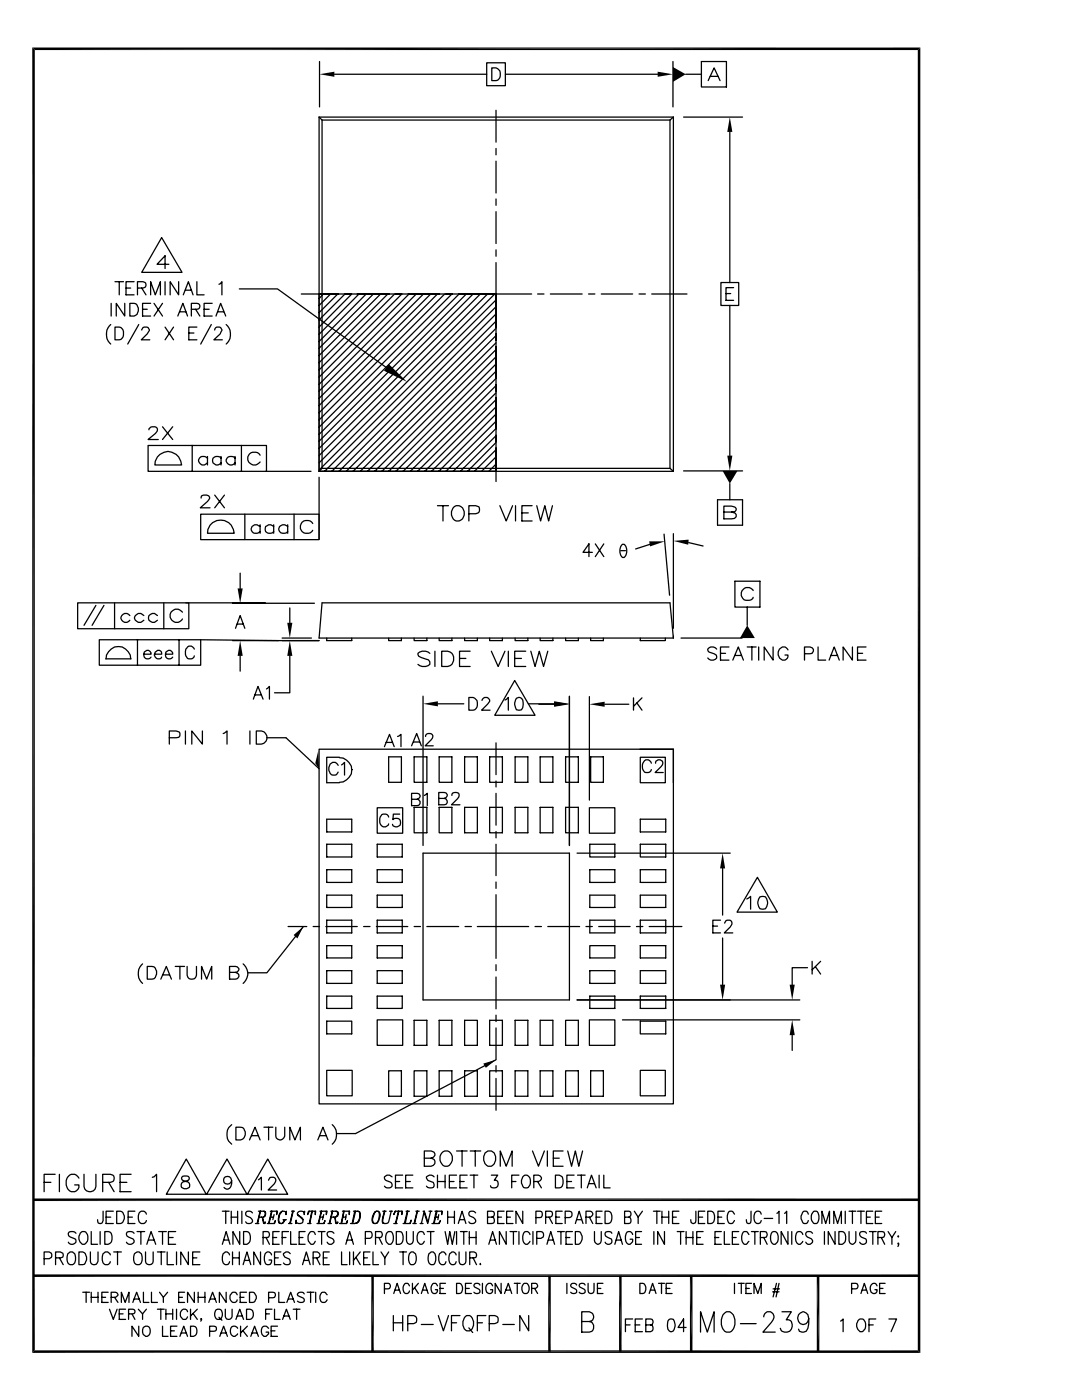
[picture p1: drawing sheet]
<svg xmlns="http://www.w3.org/2000/svg" width="216mm" height="279mm" viewBox="0 0 216 279" stroke-linecap="round" stroke-linejoin="round" font-family="sans-serif">
<g fill="none" stroke="#000" stroke-width=".25">
<path d="M63.8 12.3v9M66.7 14.8h30.4M97.1 12.5h3.7v4.6h-3.7zM98.1 13.5h.9a1.35 1.35 0 0 1 .9 1.3 1.35 1.35 0 0 1-.9 1.3h-.9zM100.8 14.8h30.4M134.3 12.3v9M136.8 14.8h3.2M140 12.3h4.9v5.1h-4.9zM141.3 16.1l1.2-2.6 1.2 2.6M141.7 15.2h1.6M63.7 23.4h70.7M63.7 23.4v70.7"/>
<path d="M63.7 23.4l.6 .6M64.3 24h69.4M64.3 24v69.5M99 22v6.4M99 29.6v1.3M99 32.2v6.3M99 39.7v1.3M133.7 24v69.5M134.4 23.4v70.7M134.4 23.4l-.7 .6M136.4 23.4h11.8M145.6 26.3v30.1"/>
<path d="M22.9 56.2h1.7M23.8 56.2v2.6M25.1 57.5h1M26.8 56.2h-1.7v2.6h1.7M27.4 57.5h1.1l.5-.2 .1-.3-.1-.5-.5-.3h-1.1v2.6M28.3 57.5l.8 1.3M30.1 58.8v-2.6l.9 2.6 1-2.6v2.6M32.3 47.4l4 7h-8zM32.9 56.2v2.6M33.7 52.7h-2.4l1.6-1.6v2.5M35.6 56.2v2.6l-1.6-2.6v2.6M36.6 58.8l1-2.6 .9 2.6"/>
<path d="M37 57.9h1.2M39.3 56.2v2.6h1.4M43.7 56.7l.2-.1 .4-.4v2.6M47.8 57.7h7.6l21.6 15.6M60.1 58.7h46M64.5 58.7l-.8 .9M66 58.7l-2.3 2.3M67.4 58.7l-3.7 3.7M68.8 58.7l-5.1 5.1M70.2 58.7l-6.5 6.6M71.6 58.7l-7.9 8M73.1 58.7l-9.4 9.5"/>
<path d="M74.5 58.7l-10.8 10.8M75.9 58.7l-12.2 12.3M77.4 58.7l-13.7 13.7M78.7 58.7l-15 15.1M80.2 58.7l-16.5 16.6M81.6 58.7l-17.9 18M83.1 58.7l-19.4 19.4M84.5 58.7l-20.8 20.8M85.9 58.7l-22.2 22.2M87.3 58.7l-23.6 23.7M88.7 58.7l-25 25.1M90.2 58.7l-26.5 26.6"/>
<path d="M91.6 58.7l-27.9 28M93 58.7l-29.3 29.4M94.4 58.7l-30.7 30.8M95.8 58.7l-32.1 32.2M97.3 58.7l-33.6 33.7M98.7 58.7l-35 35.1M99 59.9l-34.2 34.2M99 42.2v6.4M99 49.9v1.2M99 52.4v43.7M107.3 58.7h1.2M109.8 58.7h6.4"/>
<path d="M117.4 58.7h1.3M120 58.7h6.2M127.5 58.7h1.3M130 58.7h7.1M143.8 56.4h3.6v4.6h-3.6zM144.9 58.6h.9M146.4 57.4h-1.5v2.5h1.5M22.1 64.8a2.64 2.64 0 0 0 0 3.9M22.2 60.5v2.6M22.9 65.3h.9a1.35 1.35 0 0 1 .9 1.2 1.35 1.35 0 0 1-.9 1.3h-.9zM24.9 60.5v2.6l-1.7-2.6v2.6M25.9 60.5h.9a1.35 1.35 0 0 1 .8 1.3 1.35 1.35 0 0 1-.8 1.3h-.9z"/>
<path d="M27.7 64.8l-2.2 3.9M28.3 65.9l.2-.5 .3-.1 .7 .1 .3 .4-.4 .8-1.2 1.2h1.7M28.4 61.7h1M30.1 60.5h-1.7v2.6h1.7M30.7 60.5l1.7 2.6M32.4 60.5l-1.7 2.6M32.9 65.3l1.7 2.5M34.6 65.3l-1.7 2.5M35.5 63.1l1-2.6 .9 2.6M35.9 62.2h1.2M37.7 66.5h1M38.2 61.7h1.1a.59 .59 0 0 0 .6-.6 .59 .59 0 0 0-.6-.6h-1.1v2.6"/>
<path d="M39 61.7l.9 1.4M39.3 65.3h-1.6v2.5h1.6M40.7 61.7h1M42.2 64.8l-2.2 3.9M42.3 60.5h-1.6v2.6h1.6M42.8 65.9l.3-.5 .7-.1 .2 .1 .3 .6-.4 .6-1.2 1.2h1.7M43.1 63.1l.9-2.6 1 2.6M43.4 62.2h1.2M45.1 64.8a2.64 2.64 0 0 1 0 3.9M99 79.8l-14.2 14.3M99 78.4l-15.7 15.7M99 77l-17.1 17.1"/>
<path d="M99 75.5l-18.6 18.6M99 74.1l-20 20M99 72.6l-21.4 21.5M99 71.2l-22.8 22.9M99 69.8l-24.2 24.3M99 68.4l-25.7 25.7M99 67l-27.1 27.1M99 65.5l-28.6 28.6M99 64.1l-29.9 30M99 62.7l-31.4 31.4M99 61.2l-32.8 32.9M145.6 61v29.9"/>
<path d="M29.5 88.9h23.7v5.2h-23.7zM29.7 85.8v-.2a1.06 1.06 0 0 1 1.6-.2v.7l-1.8 1.6h2.1M31.4 91.2a2.7 2.7 0 0 1 3-.9 2.7 2.7 0 0 1 1.8 2.5h-5.3l.1-.8zM32.4 85.2l2.1 2.5M34.5 85.2l-2.1 2.5M38.4 88.9v5.2M40.1 99.4l.1-.4a1.15 1.15 0 0 1 1.6 .2v.3l-.4 .6-1.4 1.2h1.9M41.4 91.4a.93 .93 0 0 0-1.3-.3 .93 .93 0 0 0-.3 1.3l.2 .2a.93 .93 0 0 0 1.4-.2M41.4 91.1v1.7M42.8 98.8l2 2.5M44.1 91.4a.89 .89 0 0 0-1.3-.1 .89 .89 0 0 0 0 1.3 .85 .85 0 0 0 1.3-.2M44.1 91.1v1.7"/>
<path d="M44.8 98.8l-2 2.5M46.9 91.4a.92 .92 0 0 0-1.4-.2 .92 .92 0 0 0 .1 1.4 .93 .93 0 0 0 1.3-.2M46.9 91.1v1.7M48.2 88.9v5.2M51.9 90.8a1.34 1.34 0 0 0-2-.3 1.34 1.34 0 0 0 0 2.1 1.34 1.34 0 0 0 2-.4M53.1 94.1h9M63.7 94.1h70.7M63.7 95.2v12.4M64.3 93.5h69.4M64.3 93.5l-.6 .6M99 89.7l-4.3 4.4M99 88.3l-5.7 5.8"/>
<path d="M99 87l-7.1 7.1M99 85.5l-8.6 8.6M99 84.1l-10 10M99 82.6l-11.5 11.5M99 81.2l-12.9 12.9M99 92.6l-1.5 1.5M99 91.2l-2.9 2.9M133.7 93.5l.7 .6M136.4 94h11.8M143.2 99.7h5v5.1h-5zM145.6 96.5v3.2M40 102.6h23.7v5.1h-23.7z"/>
<path d="M42.4 104.3a2.71 2.71 0 0 1 4.3 2.1h-5.3l.1-.7 .4-.9zM47.9 114.4v3M48.9 102.6v5.1M51.9 105.1a1.03 1.03 0 0 0-1.8 .4 .97 .97 0 0 0 .7 1 .97 .97 0 0 0 1.1-.4M51.9 104.7v1.7M54.6 105.1a.95 .95 0 0 0-1.1-.3 .95 .95 0 0 0-.6 .9 .97 .97 0 0 0 .8 .7 .97 .97 0 0 0 .9-.3M54.6 104.7v1.7M57.4 105.1a.94 .94 0 0 0-1.4-.2 .94 .94 0 0 0 0 1.4 1.17 1.17 0 0 0 1.4-.2M57.4 104.7v1.7M58.7 102.6v5.1M62.4 104.5a1.33 1.33 0 0 0-2-.4 1.33 1.33 0 0 0 0 2.1 1.33 1.33 0 0 0 2-.4M87.3 100.9h2.2"/>
<path d="M88.4 100.9v3.1M90.4 101.3a1.35 1.35 0 0 1 1.7-.1 1.35 1.35 0 0 1 .5 1.6 1.27 1.27 0 0 1-1.2 1.2 1.27 1.27 0 0 1-1.3-1.2v-.7zM93.6 102.5h1.3l.5-.1a.86 .86 0 0 0 0-1.3l-.5-.2h-1.3v3.1M99.7 100.9l1.3 3.1 1.3-3.1M102.9 100.9v3.1M104.1 102.4h1.3M106.2 100.9h-2.1v3.1h2.1M107.1 100.9l.8 3.1 .8-3.1 .8 3.1 .7-3.1M118.2 110.2h-1.9l1.2-1.7v2.6M118.8 108.5l1.7 2.6M120.5 108.5l-1.7 2.6M123.9 109.9h.9"/>
<path d="M124 108.8l.2-.2a.87 .87 0 0 1 .9 1l-.1 1a.59 .59 0 0 1-.3 .5 .59 .59 0 0 1-.7 0l-.3-.9v-.6zM129.7 108.6l-2.9 1M132.5 106.6l1.1 12.2M134.4 106.5v18.9M137.4 108.3l2.9 .7M144.4 102.2l2.2-.1 .3-.3-.2-.5-.7-.3h-1.6v2.5h2.2l.3-.4v-.4l-.2-.3-.7-.2M146.6 116h5v5.2h-5zM150.3 117.9a1.3 1.3 0 0 0-2-.4 1.3 1.3 0 0 0 0 2 1.3 1.3 0 0 0 2-.3M15.5 120.3h22.2v5.2h-22.2zM19.1 120.8l-2.3 4M19.8 127.7h20.2v5.1h-20.2zM20.7 120.8l-2.3 4"/>
<path d="M21.1 131.5h5.1M21.2 131.5a2.46 2.46 0 0 1 2.4-2.5 2.46 2.46 0 0 1 2.5 2.5M22.9 120.3v5.2M25.9 122.9a.95 .95 0 0 0-1.4-.3 .95 .95 0 0 0 0 1.5 .95 .95 0 0 0 1.4-.3M27.4 127.7v5.1M28.7 122.9a1.02 1.02 0 0 0-1.2-.5 1.02 1.02 0 0 0-.7 1 1.04 1.04 0 0 0 .9 .8 1.04 1.04 0 0 0 1-.4M28.7 130.6h1.4v-.3a.82 .82 0 0 0-.8-.5 1.01 1.01 0 0 0-.5 1.3 .82 .82 0 0 0 1.3 0M30.8 130.6h1.5a.63 .63 0 0 0-.5-.8 .83 .83 0 0 0-1 1.1 .83 .83 0 0 0 1.5 .2M31.4 122.9a.97 .97 0 0 0-1.3-.4 .97 .97 0 0 0-.4 1.3 1.04 1.04 0 0 0 1.7 0M32.7 120.3v5.2M33 130.6h1.5v-.3a.82 .82 0 0 0-.9-.5 1.01 1.01 0 0 0-.5 1.3 .82 .82 0 0 0 1.4 0M35.7 127.7v5.1"/>
<path d="M36.4 122.2a1.33 1.33 0 0 0-2-.4 1.33 1.33 0 0 0 0 2.1 1.33 1.33 0 0 0 2-.4M37.1 120.3h15.8M38.8 129.5a.91 .91 0 0 0-1.4-.4 1.54 1.54 0 0 0 .3 2.4l.7-.1 .4-.5M40 127.7l15.5 .1M46.4 120.4h16.3M46.4 127.8h17.3M47 125.4l.9-2.5 1 2.5M47.3 124.5h1.2M47.9 130.9v3M50.5 139.5l1-2.5 1 2.5M50.9 138.7h1.2M53.2 137.5l.6-.5v2.5"/>
<path d="M56.3 127.3h5.8M57.8 130.9v7.4h-3M57.8 121.3v3M64.3 120.3h69.4l.7 7h-70.7zM65.2 127.3v.5h5v-.5M77.6 127.3v.5h2.5v-.5M82.6 127.3v.5h2.6v-.5M84.4 138.9v29.8M85.8 130.4a1.77 1.77 0 0 0-2.4 0l.2 .6 1.8 .7 .4 .4v.5a1.77 1.77 0 0 1-2.4 0M86.8 130v3M87.6 127.3v.5h2.6v-.5M88.1 130h1.2a1.56 1.56 0 0 1 1.3 1.5 1.56 1.56 0 0 1-1.3 1.5h-1.2z"/>
<path d="M91.7 131.4h1.3M92.7 127.3v.5h2.5v-.5M93.6 139.2h.8a1.35 1.35 0 0 1 .9 1.3 1.35 1.35 0 0 1-.9 1.2h-.8zM93.8 130h-2.1v3h2.1M96.2 139.8v-.1a.87 .87 0 0 1 1-.5l.3 .2 .2 .6-1.6 1.7h1.7M97.7 127.3v.5h2.5v-.5M98 130l1.4 3 1.4-3M100.8 139.7l.6-.5v2.5M101.4 130v3M102.7 135.8l4.1 6.9h-8.1zM102.7 131.4h1.4M102.8 127.3v.5h2.5v-.5"/>
<path d="M103 139.4a.81 .81 0 0 1 1.3 .3 2.45 2.45 0 0 1-.2 1.9h-1.1a2.08 2.08 0 0 1 0-2.2zM104.9 130h-2.2v3h2.2M105.9 130l.9 3 .8-3 .9 3 .8-3M107.8 127.3v.5h2.5v-.5M112.9 127.3v.5h2.5v-.5M113.6 138.9v29.8M117.6 139v20.7M117.9 127.3v.5h2.5v-.5M126.4 139.3v2.4M127.8 127.3v.5h5v-.5M128.1 139.3l-1.7 1.7M134.4 126.9v.4"/>
<path d="M135.9 127.3h12.2M143 129.5a.99 .99 0 0 0-.9-.4 .99 .99 0 0 0-.9 .6l.3 .4 1 .4a.6 .6 0 0 1 .5 .4 .6 .6 0 0 1-.3 .7 1.08 1.08 0 0 1-1.5-.3M143.8 130.4h1M145.5 129.1h-1.7v2.6h1.7M146.2 131.7l1.1-2.6 1 2.6M146.6 130.8h1.3M149.1 121.2v3.6M149.1 129.1h1.8M150 129.1v2.6M151.4 129.1v2.6M154.3 129.1v2.6l-1.8-2.6v2.6M157.2 129.7a1.02 1.02 0 0 0-1.1-.6 1.02 1.02 0 0 0-.8 1 1.17 1.17 0 0 0 .3 1.3 1.17 1.17 0 0 0 1.3 .2l.2-.3 .1-.6h-.6"/>
<path d="M160.5 130.5h1.1a.74 .74 0 0 0 .7-.9l-.2-.3-.5-.2h-1.1v2.6M163.2 129.1v2.6h1.6M165.4 131.7l1.1-2.6 1 2.6M165.8 130.8h1.3M170.1 129.1v2.6l-1.9-2.6v2.6M171.1 130.4h1M172.8 129.1h-1.7v2.6h1.7M33.8 147.2h1.8a.74 .74 0 0 0 .2-1.1l-.7-.2h-1.3v2.6M37 145.9v2.6M40.4 145.9v2.6l-2.1-2.6v2.6M44.5 146.4l.8-.5v2.6M49.9 145.9v2.6"/>
<path d="M51.1 145.9h1.1a1.33 1.33 0 0 1 1.1 1.3 1.33 1.33 0 0 1-1.1 1.3h-1.1zM53.3 147.2h3.8l6.6 6.2M63.7 149.5h70.7v70.8h-70.7zM67.5 152.7a1 1 0 0 0-1.1-.6 1.41 1.41 0 0 0-.8 1.3 1.41 1.41 0 0 0 .8 1.3l.7-.1 .4-.5M67.7 151.1h-2.5v5.1h2.5M67.7 151.2a2.46 2.46 0 0 1 2.5 2.5 2.46 2.46 0 0 1-2.5 2.4M68.2 152.7l.5-.6v2.6M76.7 149l1-2.4 1 2.4M77 148.2h1.3M77.6 151h2.5v5.1h-2.5zM79.3 147l.7-.4v2.4M82.1 148.8l1-2.4 1 2.4"/>
<path d="M82.1 159.5h1.1a.74 .74 0 0 0 .6-.7l-.2-.4-.4-.1h-1.1v2.5h1.1l.4-.1 .2-.3a.76 .76 0 0 0-.6-.9M82.5 148.1h1.2M82.6 151h2.6v5.1h-2.6zM84.7 158.8l.6-.5v2.5M84.9 147a.55 .55 0 0 1 .5-.6h.5a.6 .6 0 0 1 .4 .9l-1.5 1.5h1.6M87.4 140.5h5.1M87.5 159.3h1.1a.74 .74 0 0 0 .6-.7l-.2-.4h-1.5v2.4h1.1a.64 .64 0 0 0 .7-.6 .64 .64 0 0 0-.7-.7M87.6 151h2.6v5.1h-2.6zM90.2 158.8l.1-.5 .8-.1a.55 .55 0 0 1 .5 .3 .55 .55 0 0 1-.1 .6l-1.4 1.5h1.7M92.7 151h2.5v5.1h-2.5zM97.7 151h2.5v5.1h-2.5zM99 148.3v6.3"/>
<path d="M99 155.9v1.2M99 158.3v6.4M102.8 151h2.5v5.1h-2.5zM105.4 140.5h5.2M107.5 140.5h3.1M107.8 151h2.5v5.1h-2.5zM112.9 151h2.5v5.1h-2.5zM117.9 151h2.5v5.1h-2.5zM120.6 140.5h4.9M127.1 140.3l1 1.4M127.7 149.5h6.7v6.7M127.8 151.1h5v5.1h-5z"/>
<path d="M130 152.3a.87 .87 0 0 0-1.4-.5 1.5 1.5 0 0 0 .3 2.4l.7-.1 .4-.5M130.8 152.3a.74 .74 0 0 1 1.1-.6 .74 .74 0 0 1 0 1.3l-1.2 1.2h1.6M65.2 178.6h5v2.5h-5zM65.2 168.5h5v2.5h-5zM65.2 173.6h5v2.5h-5zM65.2 163.5h5v2.5h-5zM75.3 161.2h5v5.1h-5zM75.3 178.6h5v2.5h-5zM75.3 168.5h5v2.5h-5zM75.3 173.6h5v2.5h-5zM77.6 163.1l-.1-.3a1.01 1.01 0 0 0-1.3-.2 1.58 1.58 0 0 0 .3 2.4h.5l.5-.3 .1-.3M79.8 162.5h-1.3l-.1 1.1a.86 .86 0 0 1 1.3-.1 .86 .86 0 0 1-.1 1.3 .86 .86 0 0 1-1.3-.3"/>
<path d="M82.6 161.1h2.6v5.1h-2.6zM84.4 170.3h29.2v29.3h-29.2zM87.6 161.1h2.6v5.1h-2.6zM92.7 161.1h2.5v5.1h-2.5zM97.7 161.1h2.5v5.1h-2.5zM99 165.9v1.3M99 168.5v6.3M99 176v1.3M99 178.6v12.7M102.8 161.1h2.5v5.1h-2.5zM107.8 161.1h2.5v5.1h-2.5zM112.9 161.1h2.5v5.1h-2.5z"/>
<path d="M115.1 170.3h30.6M117.6 161.2h5.1v5.1h-5.1zM117.7 168.5h5v2.5h-5zM117.7 173.6h5v2.5h-5zM117.7 178.6h5v2.5h-5zM127.8 168.5h5v2.5h-5zM127.8 163.5h5v2.5h-5zM127.8 173.6h5v2.5h-5zM127.8 178.6h5v2.5h-5zM144.2 173.3v9.3M149 179.4l.8-.5v2.5M151.1 175.1l4 6.9h-8z"/>
<path d="M151.6 179a1.06 1.06 0 0 1 1.6 1l-.2 .9a.88 .88 0 0 1-.8 .5 .88 .88 0 0 1-.8-.5 1.81 1.81 0 0 1 .2-1.9zM28.4 192.4a2.64 2.64 0 0 0 0 3.9M29.4 192.9h.9a1.14 1.14 0 0 1 .9 1.5 1.01 1.01 0 0 1-.9 1h-.9zM32.1 195.4l1.1-2.5 1 2.5M32.5 194.6h1.3M35 192.9h1.8M35.9 192.9v2.5M37.3 192.9v1.7a.95 .95 0 0 0 1 .8 .95 .95 0 0 0 .9-.8v-1.7M40.2 195.4v-2.5l1 2.5 1-2.5v2.5M45.8 194.1h1.2a.72 .72 0 0 0 .7-.8l-.4-.3-.3-.1h-1.2v2.5h1.2a.68 .68 0 0 0 .6-.4 .68 .68 0 0 0-.1-.7l-.5-.2M48.5 192.4a2.48 2.48 0 0 1 0 3.9M57.5 184.9h3.7"/>
<path d="M60.5 184.9l-7.2 9.2h-3.9M62.5 184.9h1.3M65 184.9h6.3M65.2 183.6h5v2.6h-5zM65.2 198.8h5v2.5h-5zM65.2 193.7h5v2.6h-5zM65.2 188.7h5v2.5h-5zM72.6 184.9h1.2M75.1 184.9h6.3M75.3 198.8h5v2.5h-5zM75.3 183.6h5v2.6h-5zM75.3 193.7h5v2.6h-5z"/>
<path d="M75.3 188.7h5v2.5h-5zM82.6 184.9h1.3M85.2 184.9h6.3M92.8 184.9h1.3M95.2 184.9h10.3M99 192.5v1.2M99 195v6.3M106.8 184.9h1.2M109.3 184.9h6.4M115.1 199.6h44.5M116.9 184.9h1.3M117.7 188.7h5v2.5h-5z"/>
<path d="M117.7 183.6h5v2.6h-5zM117.7 193.7h5v2.6h-5zM117.7 198.8h5v2.5h-5zM119.5 184.9h6.2M127 184.9h1.3M127.8 183.6h5v2.6h-5zM127.8 188.7h5v2.5h-5zM127.8 193.7h5v2.6h-5zM127.8 198.8h5v2.5h-5zM129.5 184.9h6.6M142.2 184.8h1M143.8 183.6h-1.6v2.6h1.6"/>
<path d="M144.2 187.2v9.3M144.6 184.2l.3-.5 .7-.1a.62 .62 0 0 1 .4 1l-1.5 1.6h1.7M161.1 193.1h-3v3.4M162.1 191.9v2.5M162.7 193l1 1.4M163.7 191.9l-1.6 1.6M65.2 213.6h5.1v5.1h-5.1zM65.2 203.8h5v2.5h-5zM75.3 203.5h5v5.1h-5zM77.6 213.7h2.5v5.1h-2.5zM82.6 213.7h2.6v5.1h-2.6zM82.6 203.6h2.6v5h-2.6z"/>
<path d="M87.6 203.6h2.6v5h-2.6zM87.6 213.7h2.6v5.1h-2.6zM92.7 203.6h2.5v5h-2.5zM92.7 213.7h2.5v5.1h-2.5zM97.7 213.7h2.5v5.1h-2.5zM97.7 203.6h2.5v5h-2.5zM99 211.5l-28 14.7h-3.9M99 202.6v1.3M99 205.1v6.3M99 212.7v1.3M99 215.2v6.4M102.8 203.6h2.5v5h-2.5z"/>
<path d="M102.8 213.7h2.5v5.1h-2.5zM107.8 203.6h2.5v5h-2.5zM107.8 213.7h2.5v5.1h-2.5zM112.9 203.6h2.5v5h-2.5zM112.9 213.7h2.5v5.1h-2.5zM117.6 203.5h5.1v5.1h-5.1zM117.9 213.7h2.5v5.1h-2.5zM124.2 203.5h35.4M127.8 213.6h5v5.1h-5zM127.8 203.8h5v2.5h-5zM158.1 206.6v3M8.8 236h1.4"/>
<path d="M11 234.4h-2.2v3.4M11.9 234.4v3.4M15.7 235.1a1.32 1.32 0 0 0-1.4-.8 1.32 1.32 0 0 0-1.1 1.3 1.64 1.64 0 0 0 1.7 2.2 1.2 1.2 0 0 0 .8-1.3h-.8M16.8 234.4v2.4a1.2 1.2 0 0 0 1.1 1 1.2 1.2 0 0 0 1.2-1v-2.4M20.5 236h1.5l.5-.2a.9 .9 0 0 0 0-1.3l-.5-.1h-1.5v3.4M21.7 236l1.1 1.8M24 236h1.3M26.2 234.4h-2.2v3.4h2.2M30.4 234.9h.3l.5-.5v3.4M36.4 234.8l-.2 .2 .2 .5 .7 .3a.76 .76 0 0 1 .7 .4 .76 .76 0 0 1 0 .8 1 1 0 0 1-1.6-.3 .73 .73 0 0 1 .7-.9l.7-.3 .2-.5a1.09 1.09 0 0 0-1.4-.2zM37.2 231.3l3.9 7h-7.9zM45.3 231.3l4 7h-8.1z"/>
<path d="M46.2 224.5a2.48 2.48 0 0 0 0 3.8M46.2 235.6a.81 .81 0 0 1-.9 .8 .81 .81 0 0 1-.6-1.1 .81 .81 0 0 1 1.1-.4 1.57 1.57 0 0 1-.3 2.4h-.3l-.5-.3M47.1 225h.9a1.14 1.14 0 0 1 .9 1.5 1.21 1.21 0 0 1-.9 1h-.9zM49.8 227.5l1.1-2.5 1 2.5M50.2 226.7h1.3M51.6 235.5l.6-.6v2.6M52.7 225h1.7M53.4 231.3l4 7h-8zM53.6 235.5l.2-.5 .8-.1a.62 .62 0 0 1 .3 1l-1.4 1.6h1.7M53.6 225v2.5M55 225v1.7a.9 .9 0 0 0 .9 .8 .9 .9 0 0 0 .9-.8v-1.7M57.8 227.5v-2.5l1 2.5 1.1-2.5v2.5"/>
<path d="M63.4 227.5l1-2.5 1 2.5M63.8 226.7h1.3M66.3 224.5a2.64 2.64 0 0 1 0 3.8M78.2 234.9l-.5-.4h-.5l-.5 .4a.63 .63 0 0 0 .4 .7l.7 .3a.61 .61 0 0 1 .4 .6 .61 .61 0 0 1-.5 .6l-.7-.1-.3-.3M78.9 235.8h.9M80.3 234.5h-1.4v2.6h1.4M80.9 235.8h1M82.4 234.5h-1.5v2.6h1.5M84.7 231.1h1.3a.85 .85 0 0 0 .8-.8l-.2-.3-.6-.3h-1.3v3h1.3a.85 .85 0 0 0 .6-1.3l-.6-.3M86.6 234.9a.97 .97 0 0 0-1.5 0l.2 .6 .9 .4a.61 .61 0 0 1 .4 .6 .61 .61 0 0 1-.5 .6l-.8-.1-.2-.3M87.3 235.8h1.5M87.3 234.5v2.6"/>
<path d="M88.1 230.1a1.19 1.19 0 0 1 1.3-.4 1.19 1.19 0 0 1 .9 1.1 1.54 1.54 0 0 1-1.6 1.9 1.75 1.75 0 0 1-.6-2.6zM88.8 234.5v2.6M89.7 235.8h.9M91.1 234.5h-1.4v2.6h1.4M91.1 229.7h2.1M91.8 235.8h.8M92.2 229.7v3M93.2 234.5h-1.4v2.6h1.4M93.8 234.5h1.5M93.8 229.7h2.1M94.6 234.5v2.6M94.8 229.7v3"/>
<path d="M96.8 230.1l.6-.4a1.37 1.37 0 0 1 1.5 1.9 1.17 1.17 0 0 1-.8 1.1 1.17 1.17 0 0 1-1.3-.5 2.08 2.08 0 0 1 0-2.1zM98 234.5h1.3l-.7 1a.78 .78 0 0 1 .8 1 .78 .78 0 0 1-1 .6l-.4-.1-.1-.4M99.8 232.7v-3l1.2 3 1.2-3v3M102.1 235.8h.9M103.5 234.5h-1.4v2.6M104.3 234.9l.4-.4a1.16 1.16 0 0 1 1.1 1.6l-.4 .9a.77 .77 0 0 1-1.2-.5 1.57 1.57 0 0 1 .1-1.6zM106.3 229.7l1.1 3 1.2-3M106.5 235.8h.9a.74 .74 0 0 0 .6-.8l-.6-.5h-.9v2.6M107.3 235.8l.7 1.3M109.2 229.7v3M110.4 231.1h1.2M110.8 234.5h.8a1.45 1.45 0 0 1 .6 2.2l-.6 .4h-.8z"/>
<path d="M112.4 229.7h-2v3h2M113.1 235.8h.9M113.3 229.7l.7 3 .8-3 .7 3 .7-3M114.6 234.5h-1.5v2.6h1.5M115.2 234.5h1.6M116 234.5v2.6M117.2 237.1l.8-2.6 1 2.6M117.5 236.2h1.1M119.5 234.5v2.6M120.5 234.5v2.6h1.3M8.8 251.2h1a.7 .7 0 0 0 .6-.7 .7 .7 0 0 0-.6-.6h-1v2.5M11.1 251h1.3a.6 .6 0 0 0 .1-.9l-.5-.2h-.9v2.5"/>
<path d="M11.9 251l.7 1.4M13.5 250.2l.5-.3a.99 .99 0 0 1 1.1 1 1.41 1.41 0 0 1-.6 1.5h-.5a1.62 1.62 0 0 1-.5-2.2zM15.2 246.1a1 1 0 0 0-1.6 0 .63 .63 0 0 0 .5 .8l1 .4 .1 .3a.8 .8 0 0 1-.7 .7 .8 .8 0 0 1-.9-.4M15.7 249.9h.8a1.55 1.55 0 0 1 .3 2.4l-1.1 .1zM16 246.1a.79 .79 0 0 1 1.1-.2 1.61 1.61 0 0 1-.3 2.4 1.25 1.25 0 0 1-1.1-1.6zM16.5 257.9h1.4M17.2 257.9v2M18 249.9v1.8a.77 .77 0 0 0 .8 .7 .77 .77 0 0 0 .8-.7v-1.8M18.2 245.8v2.5h1.3M18.2 257.9v2M18.2 258.9h1.4M19.6 257.9v2"/>
<path d="M20 245.8v2.5M20.3 258.9h.8M20.6 241.7v1.9l-.2 .4a.56 .56 0 0 1-.8 0l-.1-.6M20.9 245.8h.7a1.39 1.39 0 0 1 .6 2.1l-.6 .4h-.7zM21.2 242.9h.9M21.6 257.9h-1.3v2h1.3M22 250.4a.81 .81 0 0 0-1.2-.4 1.58 1.58 0 0 0 .2 2.4l.7-.1 .3-.5M22.2 258.9h.8l.5-.4v-.2l-.5-.4h-.8v2M22.6 241.7h-1.4v2.5h1.4M22.7 249.9h1.5M22.9 258.9l.6 1M23.3 241.7h.7a1.29 1.29 0 0 1 .8 1.6 1.29 1.29 0 0 1-1.5 .9z"/>
<path d="M23.5 249.9v2.5M24.2 259.9v-2l.8 2 .7-2v2M25.6 242.9h.8M26.5 259.9l.8-2 .7 2M26.8 246.1a1 1 0 0 0-1.6 0 .63 .63 0 0 0 .5 .8 1.24 1.24 0 0 1 1.1 .7 .8 .8 0 0 1-.7 .7 .8 .8 0 0 1-.9-.4M26.8 259.2h1M26.8 250.2l.5-.3a.97 .97 0 0 1 1.1 1 1.41 1.41 0 0 1-.6 1.5 .87 .87 0 0 1-1.1-.9zM26.9 241.7h-1.3v2.5h1.3M27.3 245.8h1.6M28.1 245.8v2.5M28.6 257.9v2h1.1M29 249.9v1.8a.77 .77 0 0 0 .8 .7 .77 .77 0 0 0 .8-.7v-1.8"/>
<path d="M29.2 242.3l-.3-.5-.7-.1a1.52 1.52 0 0 0 0 2.5l.7-.1 .3-.5M29.3 248.3l.8-2.5 1 2.5M29.6 247.5h1.1M30.2 257.9v2h1.2M31.4 249.9h1.5M31.7 245.8h1.5M31.8 257.9l.8 1 .8-1M32.2 249.9v2.5M32.4 245.8v2.5M32.6 258.9v1M33.4 249.9v2.5h1.2M33.6 247h.9"/>
<path d="M35.1 245.8h-1.5v2.5h1.5M35.2 249.9v2.5M35.6 258.9h.8M36.8 257.9h-1.2v2h1.2M37.6 249.9v2.5l-1.5-2.5v2.5M38.4 251h.9M38.8 257.9v2l-1.4-2v2M39.5 258.9h1.4M39.5 257.9v2M39.9 249.9h-1.5v2.5h1.5M40.9 257.9v2M41.7 259.9l.7-2 .8 2"/>
<path d="M42 259.2h.9M44.4 248.3l.7-2.5 .8 2.5M44.4 241.7h1.3M44.7 247.5h.9M45 241.7v2.5M45.1 257.9v2l-1.3-2v2M45.8 250.4a.68 .68 0 0 0-.7-.6 .68 .68 0 0 0-.7 .6v.5a1.41 1.41 0 0 0 .6 1.5 .63 .63 0 0 0 .8-.6M46.1 241.7v2.5M46.1 242.9h1.3M46.4 251h1.4M46.4 249.9v2.5M47.3 258.4l-.4-.5a1.02 1.02 0 0 0-1 1 1.02 1.02 0 0 0 1 1l.4-.5"/>
<path d="M47.4 241.7v2.5M47.8 249.9v2.5M47.8 245.8v2.5l-1.3-2.5v2.5M47.9 258.9h.8M48.3 241.7v2.5M48.5 252.4l.8-2.5 .7 2.5M48.6 245.8h.7a1.48 1.48 0 0 1 0 2.5h-.7zM48.8 251.5h1M49.2 257.9h-1.3v2h1.3M49.8 257.9h.7a1.08 1.08 0 0 1 .7 1 1.08 1.08 0 0 1-.7 1h-.7zM50.4 242.1a.82 .82 0 0 0-1.4 0 .52 .52 0 0 0 .4 .6l.8 .5 .2 .6a.82 .82 0 0 1-1.4 0M51 244.2h.6"/>
<path d="M51.6 241.7h1.1l.2 .1 .1 .3a.67 .67 0 0 1-.4 .8h-1M51.9 241.7l-.6 2.5M52 249.9v2.5l-1.4-2.5v2.5M52 241.7l-.6 2.5M52.2 242.9l.2 .3 .3 1h.1l.1-.4M52.4 243.2l.3 .8h.2M52.5 247h.8a.62 .62 0 0 0 .5-.6 .62 .62 0 0 0-.5-.6h-.8v2.5M52.7 241.7a.7 .7 0 0 1-.1 1.2M53.1 247l.7 1.3M53.3 244.2h1.5l.1-.6-.2 .6M53.6 259l1.2-.1a.69 .69 0 0 0 0-.9l-1.2-.1v2M53.9 241.7h1.5l-.2 .7v-.7"/>
<path d="M54 242.9h.5M54.2 250.4a.68 .68 0 0 0-.7-.6 .68 .68 0 0 0-.7 .6l-.1 1.1a.75 .75 0 0 0 .8 .9 .75 .75 0 0 0 .7-.9h-.5M54.2 241.7l-.6 2.5M54.3 241.7l-.6 2.5M54.4 247h.8M54.7 242.4l-.3 1M54.8 251h.7M55.6 257.9v2h1.2M55.7 245.8h-1.3v2.5h1.3M56 249.9h-1.2v2.5h1.2M56.3 247h.8M56.4 241.7a2.02 2.02 0 0 0-.6 2.4l.2 .1"/>
<path d="M56.5 243.4h.6M56.8 243.4l-.6 .8M57 241.9l.1-.2v.7a.57 .57 0 0 0-.3-.6 .57 .57 0 0 0-.7 0 2.18 2.18 0 0 0-.4 2.3 .65 .65 0 0 0 .9-.3l.3-.4M57.2 259.9l.8-2 .8 2M57.6 245.8h-1.3v2.5M57.6 244.2h.7M57.6 259.2h.9M57.9 250.2l-.4-.3h-.4l-.5 .3 .2 .7 .8 .3a.65 .65 0 0 1 .3 .6 .65 .65 0 0 1-.4 .6l-.7-.1-.2-.2M58 245.8v2.5h1.2M58.2 241.7h.6M58.4 241.7l-.6 2.5M58.5 241.7l-.6 2.5"/>
<path d="M59.4 242.3l.8 .7a.67 .67 0 0 1 .2 .8 .67 .67 0 0 1-.8 .4l-.4-.2-.1-.5-.1 .7 .2-.2M59.7 247h.8M60.4 252.4l.7-2.5 .8 2.5M60.6 241.9l.2-.2-.1 .7a.68 .68 0 0 0-.6-.7 .68 .68 0 0 0-.7 .6v.3l1.1 .8M60.6 251.5h1M60.7 258.2a.74 .74 0 0 0-.7-.3 .74 .74 0 0 0-.6 .5v.2l1.1 .5 .2 .6a.94 .94 0 0 1-1.3 0M60.9 245.8h-1.2v2.5h1.2M61.3 257.9h1.4M61.4 244.2h.7M61.7 241.7l-.3 .7 .2-.7h1.4l-.1 .7v-.7M62 257.9v2M62.2 241.7l-.5 2.5"/>
<path d="M62.3 241.7l-.5 2.5M62.5 251h.8a.6 .6 0 0 0 .6-.6 .6 .6 0 0 0-.6-.5h-.8v2.5M62.9 246.4l-.2-.5-.6-.1a1.62 1.62 0 0 0 0 2.5 .76 .76 0 0 0 .8-.6M63 257.9v2M63.2 251l.6 1.4M63.2 244.2h1.5l.2-.6-.3 .6M63.5 245.8h1.4M63.8 241.7h1.5l-.2 .7v-.7M63.9 242.9h.5M64.1 241.7l-.6 2.5M64.2 245.8v2.5M64.2 241.7l-.6 2.5"/>
<path d="M64.5 251h.8M64.6 242.4l-.3 1M65.3 258.4a.76 .76 0 0 0-1.1-.4l-.2 .2a1.24 1.24 0 0 0 .3 1.7 .77 .77 0 0 0 1-.5M65.4 244.2h.7M65.7 249.9h-1.2v2.5h1.2M66 241.7l1.4 .1a.77 .77 0 0 1-.4 1.1h-.9M66.3 241.7l-.6 2.5M66.4 241.7l-.6 2.5M66.5 242.9l.4 .3 .1 .9 .2 .1 .2-.4M66.6 246.1a.82 .82 0 0 0-1.3 0v.3a1.3 1.3 0 0 0 1.1 .8l.2 .4a.72 .72 0 0 1-.4 .7 .72 .72 0 0 1-.8-.1l-.1-.3M66.9 243.2l.2 .8h.3M67.1 241.7l.1 .1a.7 .7 0 0 1-.2 1.1"/>
<path d="M67.7 244.2h1.5l.1-.6-.2 .6M68.2 249.9v2.5h1.1M68.3 241.7h1.5l-.1 .7v-.7M68.4 242.9h.6M68.6 241.7l-.5 2.5M68.7 241.7l-.5 2.5M69 248.3l.8-2.5 .7 2.5M69.1 242.4l-.2 1M69.3 247.5h1M69.8 249.9v2.5M70.5 241.7l1.2 .1a1.95 1.95 0 0 1-.5 2.3l-1.3 .1M70.5 249.9v2.5"/>
<path d="M70.8 241.7l-.5 2.5M71 241.7l-.6 2.5M71 251l.9 1.4M71.4 241.7l.2 .1a1.95 1.95 0 0 1-.5 2.3l-.3 .1M71.9 249.9l-1.4 1.6M72.6 251h.7M72.9 247.1h.9a.74 .74 0 0 0 .5-.6 .74 .74 0 0 0-.5-.7h-.9v2.5M73.8 249.9h-1.2v2.5h1.2M74.4 249.9v2.5h1.1M74.9 247h1a.62 .62 0 0 0 .4-.6 .62 .62 0 0 0-.4-.6h-1v2.5M75.2 241.7a1.59 1.59 0 0 0-.9 1.9v.4a.85 .85 0 0 0 1 .1 .85 .85 0 0 0 .4-.9 1 1 0 0 0-.3-1.5 .83 .83 0 0 0-.9 1 1.1 1.1 0 0 0 .2 1.5M75.4 241.7a2.09 2.09 0 0 1-.2 2.4l-.3 .1"/>
<path d="M75.6 247l.7 1.3M76 249.9l.8 1.1 .8-1.1M76.4 241.7h.6M76.7 241.7a3.3 3.3 0 0 0-.3 2.4 .85 .85 0 0 0 1.2-.6l.5-1.8M76.7 257.2l1-.1 .2-.3-.2-.6-1-.1v2M76.8 241.7a3.3 3.3 0 0 0-.3 2.4l.2 .1M76.8 251v1.4M77.1 246.1a.72 .72 0 0 1 1-.2 1.92 1.92 0 0 1-.1 2.4 1.16 1.16 0 0 1-1-1.6zM77.7 241.7h.6M78.6 258.1l.6-2 .7 2M78.6 244.2h.6M78.8 257.5h.9"/>
<path d="M78.9 241.7l-.3 .7 .2-.7h1.5l-.1 .7v-.7M79.1 245.8h.7a1.12 1.12 0 0 1 .6 1.5 1.08 1.08 0 0 1-.6 1h-.7zM79.5 241.7l-.6 2.5M79.6 241.7l-.6 2.5M79.8 249.9h1.3M80.4 244.2h1.5l.1-.7-.2 .7M80.4 249.9v2.5M81 241.7h.7M81.1 245.8v1.8a.68 .68 0 0 0 .7 .7 .68 .68 0 0 0 .7-.7v-1.8M81.3 241.7l-.6 2.5M81.4 241.7l-.5 2.5M81.7 256.6a.65 .65 0 0 0-.8-.5 .65 .65 0 0 0-.5 .8 .99 .99 0 0 0 .5 1.2 .6 .6 0 0 0 .8-.5"/>
<path d="M82 249.9a.97 .97 0 0 1 1.1 1 1.41 1.41 0 0 1-.6 1.5h-.5a1.76 1.76 0 0 1 0-2.5zM82.3 256.1v2M82.4 244.2h.7M82.7 257l.8 1.1M83 241.7h.7M83.2 241.7l-.6 2.5M83.3 241.7l-.6 2.5M83.5 256.1l-1.2 1.4M83.8 244.2h.6M84.1 258.1l.7-2 .6 2M84.3 257.5h.9M84.4 241.7h.3"/>
<path d="M84.7 246.4a.74 .74 0 0 0-.9-.6 .74 .74 0 0 0-.6 .9 1.46 1.46 0 0 0 .6 1.6 .76 .76 0 0 0 .9-.6M85.3 245.8h1.3M85.3 243.8l-.6-2.1-.6 2.5M85.6 250.2l.4-.3a.87 .87 0 0 1 1 1l-.1 .9a.74 .74 0 0 1-.9 .6 .74 .74 0 0 1-.6-.9zM85.6 241.7h.6M85.9 241.7l-.6 2.5-.6-2.1M85.9 245.8v2.5M86.2 244.2h1.4l.3-.6-.4 .6M86.8 241.7h1.4l-.1 .7v-.7M86.9 242.9h.6M87 241.7l-.5 2.5M87.2 241.7l-.6 2.5"/>
<path d="M87.3 256.6a.65 .65 0 0 0-.8-.5 .65 .65 0 0 0-.5 .8 .99 .99 0 0 0 .5 1.2 .62 .62 0 0 0 .8-.7h-.4M87.5 242.4l-.1 1M87.8 257.1h.7M88.8 245.8l.5 2.5 .4-2.5 .6 2.5 .5-2.5M88.9 256.1h-1.1v2h1.1M89 250.4l-.4-.5a.97 .97 0 0 0-1.1 1 1.41 1.41 0 0 0 .6 1.5l.6-.1 .3-.5M89.3 242.9h1.4M89.3 241.7v2.5M90.7 241.7v2.5M91 250.4a.68 .68 0 0 0-.7-.6 .68 .68 0 0 0-.6 .6l-.1 .5a1.41 1.41 0 0 0 .6 1.5 .63 .63 0 0 0 .8-.6M91.1 256.1h.6a1.14 1.14 0 0 1 0 2h-.6zM91.1 245.8v2.5"/>
<path d="M91.4 244.2l.8-2.5 .8 2.5M91.6 249.9l.1 2.2a.68 .68 0 0 0 .8 .3 .68 .68 0 0 0 .5-.7v-1.8M91.7 243.4h.9M91.9 245.8h1.3M92.5 245.8v2.5M92.9 257.1h.7M93.6 247h1.4M93.6 245.8v2.5M93.7 251h1.2l.2-.4-.1-.5-.4-.2h-.9v2.5M94.1 256.1h-1.2v2h1.2M94.4 251l.7 1.4M94.9 242.1a.82 .82 0 0 0-1.3 0 .52 .52 0 0 0 .3 .6l.8 .5 .2 .6a.82 .82 0 0 1-1.3 0"/>
<path d="M95 245.8v2.5M95.8 256.5a.62 .62 0 0 0-.7-.4 .62 .62 0 0 0-.5 .5l.1 .3 1 .5 .1 .5a.78 .78 0 0 1-1.2 0M95.8 252.1v.2h.1M96.3 256.1v2M97.3 242.9h.8l.4-.2 .1-.3-.1-.6-1.2-.1v2.5l1.2-.1 .1-.3a.64 .64 0 0 0-.5-.9M97.5 248.3l.8-2.5 .8 2.5M97.9 247.5h.9M98.3 256.6a.69 .69 0 0 0-.8-.5 .69 .69 0 0 0-.6 .8l.2 1a.66 .66 0 0 0 .8 .2 .66 .66 0 0 0 .4-.7h-.4M99.3 242.9h.8M100 256.1v2l-1.2-2v2M100.6 241.7h-1.3v2.5h1.3M100.7 258.1l.7-2 .7 2"/>
<path d="M100.9 257.5h1M101 245.8v2.5l-1.3-2.5v2.5M101.1 242.9h.8M101.8 245.8h1.3M102.4 241.7h-1.3v2.5h1.3M102.4 245.8v2.5M102.6 256.1h1.2M103.2 256.1v2M103.5 245.8v2.5M104.3 241.7v2.5l-1.3-2.5v2.5M104.5 256.2l.6-.1a1.23 1.23 0 0 1 0 2h-.5a1.28 1.28 0 0 1-.1-1.9zM105.7 246.4a.74 .74 0 0 0-.8-.6 .74 .74 0 0 0-.6 .9 1.17 1.17 0 0 0 .9 1.6l.5-.6"/>
<path d="M106.1 257.1h.7l.3-.1 .2-.3-.2-.5-1-.1v2M106.3 245.8v2.5M106.7 257.1l.6 1M106.9 243h.9a.73 .73 0 0 0 .3-1.1l-.3-.2h-.9v2.5M107.1 247.1h.8a.7 .7 0 0 0 .6-.6 .7 .7 0 0 0-.6-.7h-.8v2.5M108.9 242.9h.9a.62 .62 0 0 0 .4-.6 .62 .62 0 0 0-.4-.6h-.9v2.5M109.1 248.3l.8-2.5 .8 2.5M109.4 247.5h.9M109.6 242.9l.6 1.3M110.9 242.9h.8M111.3 245.8h1.3M111.9 245.8v2.5"/>
<path d="M112.2 241.7h-1.3v2.5h1.3M112.8 243l1.1-.1a.74 .74 0 0 0 .1-1l-.4-.2h-.8v2.5M112.9 247h.8M113.1 256.1v2M114.2 245.8h-1.3v2.5h1.3M114.8 245.8h.7a1.48 1.48 0 0 1 0 2.5h-.7zM114.8 244.2l.8-2.5 .7 2.5M115.1 256.5a.62 .62 0 0 0-.7-.4 .62 .62 0 0 0-.5 .5l.1 .3 1 .5 .1 .5a.78 .78 0 0 1-1.2 0M115.1 243.4h.9M116.8 256.5a.62 .62 0 0 0-.7-.4 .62 .62 0 0 0-.5 .5l.1 .3 1 .5 .1 .5a.78 .78 0 0 1-1.2 0M116.9 242.9h.9l.5-.5a.6 .6 0 0 0-.5-.7h-.9v2.5M117.3 256.1l.1 1.8a.6 .6 0 0 0 .7 .2 .6 .6 0 0 0 .4-.5v-1.5"/>
<path d="M117.6 242.9l.7 1.3M118.6 245.8v1.8a.72 .72 0 0 0 1.1 .6l.3-.6v-1.8M119 242.9h.7M119.2 257.1h.7M120.1 241.7h-1.1v2.5h1.1M120.3 256.1h-1.1v2h1.1M120.7 241.7h.7a1.42 1.42 0 0 1 0 2.5h-.7zM122.1 246.1a.73 .73 0 0 0-.8-.3 .73 .73 0 0 0-.6 .6 1.96 1.96 0 0 0 1.3 .9 .71 .71 0 0 1-.3 1 .71 .71 0 0 1-1-.4M122.7 248.3l.7-2.5 .8 2.5M122.9 247.5h1.1M124.6 242.9h.9a.62 .62 0 0 0 .4-.6 .62 .62 0 0 0-.4-.6h-.9v2.5h.9l.3-.2 .1-.2a.67 .67 0 0 0-.4-.9M126.2 246.4a.74 .74 0 0 0-.9-.6 .74 .74 0 0 0-.5 .9 1.17 1.17 0 0 0 .9 1.6l.5-.6v-.4h-.5"/>
<path d="M126.6 241.7l.7 1.2 .9-1.2M126.8 247h.8M127.3 242.9v1.3M127.7 256.1h.6a1.14 1.14 0 0 1 0 2h-.6zM128 245.8h-1.2v2.5h1.2M129.5 258.1l.7-2 .7 2M129.8 257.5h.8M130.4 241.7h1.3M130.5 245.8v2.5M131.1 241.7v2.5M131.4 256.1h1.2M132 256.1v2"/>
<path d="M132.1 242.9h1.3M132.1 241.7v2.5M132.6 245.8v2.5l-1.4-2.5v2.5M132.9 257.1h.8M133.4 241.7v2.5M134.1 256.1h-1.2v2h1.2M134.2 242.9h.8M135.1 245.8h1.4M135.5 241.7h-1.3v2.5h1.3M135.8 245.8v2.5M136.9 247h1.4M136.9 245.8v2.5"/>
<path d="M138.3 245.8v2.5M138.9 241.7l-.1 2.3-.4 .2-.5-.2-.1-.6M139 247h.8M139.4 242.9h.8M140.3 245.8h-1.3v2.5h1.3M140.6 241.7h-1.2v2.5h1.2M141.2 241.7h.7a1.42 1.42 0 0 1 0 2.5h-.7zM142.7 247h.7M143.3 242.9h.7M143.9 245.8h-1.2v2.5h1.2M144.5 241.7h-1.2v2.5h1.2M144.5 245.8v2.5h1.1"/>
<path d="M146.1 247h.8M146.6 242.3l-.4-.5-.6-.1a1.68 1.68 0 0 0 0 2.5l.6-.1 .4-.5M146.6 256.1v2M147.3 256.1h1.2M147.4 245.8h-1.3v2.5h1.3M147.9 256.1v2M148.8 257.1h.7M149.4 246.4l-.3-.5-.6-.1a1.76 1.76 0 0 0 0 2.5 .95 .95 0 0 0 .9-.6M149.9 241.7l-.1 2.3-.3 .2-.4-.1-.2-.7M149.9 256.1h-1.1v2h1.1M149.9 245.8h1.4M150.5 258.1v-2l.7 2 .7-2v2"/>
<path d="M150.6 245.8v2.5M151.7 247h.9a.6 .6 0 0 0 .5-.6 .6 .6 0 0 0-.5-.6h-.9v2.5M151.9 242.3a.74 .74 0 0 0-.9-.6 .74 .74 0 0 0-.5 1 1.41 1.41 0 0 0 .5 1.5 .63 .63 0 0 0 .9-.6M152.4 247l.7 1.3M152.5 243.2h1.7M154.1 245.9a.81 .81 0 0 1 .8 0 .81 .81 0 0 1 .4 .8 1.46 1.46 0 0 1-.6 1.6 1.17 1.17 0 0 1-.9-1.6zM154.2 257.8h1.2M154.3 257.2h1.2M154.9 256.1l-.6 2.7M155 242.1l.4-.4v2.5M155.4 256.1l-.5 2.7M156.5 242.1l.5-.4v2.5"/>
<path d="M157.2 245.8v2.5l-1.3-2.5v2.5M158 245.8v2.5M160.2 246.4a.74 .74 0 0 0-.9-.6 .74 .74 0 0 0-.6 .9 1.17 1.17 0 0 0 1 1.6l.5-.6M161.3 242.3l-.3-.5-.6-.1a1.52 1.52 0 0 0 0 2.5l.6-.1 .3-.5M162.1 246.1a.82 .82 0 0 0-1.3 0v.3a1.3 1.3 0 0 0 1.1 .8l.2 .4a.72 .72 0 0 1-.4 .7 .72 .72 0 0 1-.7-.1l-.2-.3M162.3 241.8l.6-.1a1.68 1.68 0 0 1 0 2.5h-.4a1.58 1.58 0 0 1-.2-2.4zM164 244.2v-2.5l.8 2.5 .7-2.5v2.5M164.5 245.8v2.5M166.4 244.2v-2.5l.7 2.5 .8-2.5v2.5M166.6 245.8v2.5l-1.3-2.5v2.5M167.4 245.8h.7a1.48 1.48 0 0 1 0 2.5h-.7zM168.7 241.7v2.5"/>
<path d="M169.4 245.8v1.8a.68 .68 0 0 0 .7 .7 .68 .68 0 0 0 .7-.7v-1.8M169.4 241.7h1.4M169.9 257.2l1.1-.1 .2-.3-.2-.6-1.1-.1v2M170.1 241.7v2.5M171.1 241.7h1.4M171.8 258.1l.7-2 .6 2M171.8 241.7v2.5M172 257.5h.9M172.9 246.1a.73 .73 0 0 0-.8-.3 .73 .73 0 0 0-.6 .6 1.49 1.49 0 0 0 1.3 .9 .71 .71 0 0 1-.3 1 .71 .71 0 0 1-1-.4M172.9 242.9h.8M173.5 245.8h1.3M174.2 241.7h-1.3v2.5h1.3"/>
<path d="M174.2 245.8v2.5M174.7 242.9h.7M175 256.6a.69 .69 0 0 0-.8-.5 .69 .69 0 0 0-.5 .8l.1 1a.66 .66 0 0 0 .8 .2 .66 .66 0 0 0 .4-.7h-.4M175.2 247h.8a.6 .6 0 0 0 .5-.6 .6 .6 0 0 0-.5-.6h-.8v2.5M175.5 257.1h.7M175.9 247l.6 1.3M175.9 241.7h-1.2v2.5h1.2M176.6 256.1h-1.1v2h1.1M177.2 245.8l.8 1.2 .7-1.2M178 247v1.3M179.2 246.6v.3zM179.2 248.3v-.2l.1 .3-.1 .4"/>
<path d="M21.8 261.3l.8 2 .8-2M23.8 262.2h.8M25.1 261.3h-1.3v2h1.3M25.7 262.2h.8a.47 .47 0 0 0 .4-.5 .47 .47 0 0 0-.4-.4h-.8v2M26.3 262.2l.6 1.1M27.6 261.3l.8 .9 .8-.9M27.7 264.7v2l-1.4-2v2M28.4 262.2v1.1M28.6 264.9a.83 .83 0 0 1 1.1-.1 .83 .83 0 0 1 .3 1.1 .77 .77 0 0 1-.8 .8 .77 .77 0 0 1-.8-.8zM31.4 261.3h1.4M32.1 261.3v2M32.4 264.7v2h1.1"/>
<path d="M33.1 262.2h1.4M33.1 261.3v2M34 265.6h.8M34.5 261.3v2M35.2 261.3v2M35.3 264.7h-1.3v2h1.3M35.9 266.7l.8-2 .7 2M36.2 266h.9M37.4 261.8a.74 .74 0 0 0-.8-.5 .74 .74 0 0 0-.6 .7 1.05 1.05 0 0 0 1 1.3l.4-.5M38 264.7a1.06 1.06 0 0 1 1.3 .5 1.06 1.06 0 0 1-.4 1.3l-.3 .2h-.6zM38 261.3v2M38.5 262.1l.9 1.2"/>
<path d="M39.4 261.3l-1.4 1.3M40.2 263.2h-.2h.2l-.2 .5M41.8 265.7l1.2-.1 .2-.3-.1-.5-.4-.1h-.9v2M43 261.5a.78 .78 0 0 1 1.2 0 1.21 1.21 0 0 1-.4 1.8 1.06 1.06 0 0 1-1-.6 1.06 1.06 0 0 1 .2-1.2zM43.7 262.9l.6 .6M43.9 266.7l.7-2 .8 2M44.1 266h1M45 261.3v1.7a.68 .68 0 0 0 .8 .3 .68 .68 0 0 0 .5-.6v-1.4M47.1 263.3l.7-2 .8 2M47.3 262.6h1M47.4 265.1a.81 .81 0 0 0-1.1-.3 .81 .81 0 0 0-.3 1.1 .74 .74 0 0 0 .5 .8 .74 .74 0 0 0 .9-.5M48 264.7v2"/>
<path d="M48.4 265.5l1 1.2M49.2 261.3h.7a1.08 1.08 0 0 1 .7 1 1.08 1.08 0 0 1-.7 1h-.7zM49.4 264.7l-1.4 1.3M50 266.7l.8-2 .8 2M50.3 266h.9M53 262.2h.8M53.6 265.1a.81 .81 0 0 0-1.1-.3 .81 .81 0 0 0-.3 1.1 .85 .85 0 0 0 .9 .8l.5-.5v-.3h-.5M54.1 265.6h.8M54.3 261.3h-1.3v2M54.8 261.3v2h1.1M55.4 264.7h-1.3v2h1.3M56.4 263.3l.7-2 .8 2"/>
<path d="M56.6 262.6h1.1M58.5 261.3h1.4M59.2 261.3v2M78.5 262.6v3M78.5 264h1.8M80.3 262.6v3M81.4 264.2h1.1l.6-.3a.93 .93 0 0 0-.6-1.3h-1.1v3M84.1 264.3h2.3M87.5 262.6l1 3 1-3M90.1 264h1M91.8 262.6h-1.7v3M92.9 262.7l.2-.1h.6a1.86 1.86 0 0 1 0 3h-.6a1.87 1.87 0 0 1-.2-2.9z"/>
<path d="M93.6 265l.7 .9M95.2 264h1.1M96.9 262.6h-1.7v3M97.6 264.2h1.1l.4-.2a.82 .82 0 0 0 .3-.9 .82 .82 0 0 0-.7-.5h-1.1v3M100.3 264.3h2.3M105.5 262.6v3l-1.8-3v3M116.1 263.7h1.5l.5-.1a1.02 1.02 0 0 0 .3-1.1 1.02 1.02 0 0 0-.8-.7h-1.5v4.1h1.5l.5-.2a1.12 1.12 0 0 0 .4-1.1 1.12 1.12 0 0 0-.9-.9M124.8 264.4h.9M126.2 263.2h-1.4v2.6M126.7 264.4h1M128.2 263.2h-1.5v2.6h1.5M128.9 264.4h.9a.6 .6 0 0 0 .5-.6 .6 .6 0 0 0-.5-.6h-.9v2.6h.9l.3-.2 .2-.3a.64 .64 0 0 0-.5-.9"/>
<path d="M133.5 263.3a.71 .71 0 0 1 1 .4 1.66 1.66 0 0 1-.5 2.1h-.2a1.83 1.83 0 0 1-.3-2.5zM136.9 264.9h-1.6l1.1-1.7v2.6M139.8 265.9v-4.1l1.3 4.1 1.4-4.1v4.1M144.3 262.4l.6-.6a1.54 1.54 0 0 1 1.7 1.6 2.26 2.26 0 0 1-1 2.5 1.41 1.41 0 0 1-1.7-1.6v-.9zM147.7 264.2h3.2M152.4 262.8a1.08 1.08 0 0 1 .7-1h.7a1.22 1.22 0 0 1 .1 2.1l-1.7 2h2.5M156 261.8h1.9l-1 1.6h.5a1.32 1.32 0 0 1 .5 1.9 1.32 1.32 0 0 1-2 .2l-.2-.4M161.4 263.1a1.12 1.12 0 0 1-1.2 1.2 1.12 1.12 0 0 1-1-1.3 1.08 1.08 0 0 1 .7-1.2 1.08 1.08 0 0 1 1.3 .6 4.1 4.1 0 0 1-.3 3.3l-.9 .2-.5-.2-.2-.4M167.7 263.7l.5-.5v2.6M171.2 263.6a.79 .79 0 0 1 1.1-.3 1.61 1.61 0 0 1-.3 2.5 1.25 1.25 0 0 1-1.1-1.6zM173.4 264.4h.8M174.8 263.2h-1.4v2.6"/>
<path d="M177.4 263.2h1.5l-1.1 2.6"/>
</g>
<g fill="#000">
<path d="M6.4 9.5h177.2l-176.7 .5zM6.9 10l176.7-.5-.5 .5zM63.8 14.8l2.9-.5v1zM131.2 14.3l3.1 .5-3.1 .5zM134.3 13.4l2.5 1.4-2.5 1.5zM183.1 10l.5 260-.5-.5zM183.1 10l.5-.5v260.5zM145.6 23.4l.5 2.9h-1zM77.6 72.6l3.6 3.6-4.6-2.2zM98.9 94l.2 .1h-.1zM145.1 90.9h1l-.5 3.1zM144.2 94h3l-1.6 2.5z"/>
<path d="M47.4 117.4h1l-.5 3zM129.5 108h3.2l-3 1.1zM134.4 107.9l3-.2-.1 1zM47.9 127.8l.5 3.1h-1zM57.3 124.3h1l-.5 3zM57.8 127.8l.5 3.1h-1zM84.4 140.5l3-.5v1zM110.6 140l3 .5-3 .5zM149.1 124.8l1.5 2.5h-2.9zM63.5 149.9l.2 3.5-.8-1.1zM70.3 153.6l.1 .1zM110.6 140l3 .5-3 .6z"/>
<path d="M117.6 140.5l3-.5v1.1zM144.2 170.3l.5 3h-1zM58.6 186.6l1.9-1.7-1.1 2.4zM143.7 196.5h1l-.5 3.1zM157.6 196.5h1l-.5 3.1zM96.4 212.3l2.6-.8-2.1 1.6zM158.1 203.5l.5 3.1h-1zM6.7 239.2h176.7l-176.7 .5zM6.7 239.7l176.7-.5v.5zM6.7 254.3h176.7l-176.7 .5zM6.7 254.8l176.7-.5v.5zM109.4 254.6l.5 15.1h-.5z"/>
<path d="M109.4 254.6h.5v15.1zM123.5 254.6l.5 15.1h-.5zM123.5 254.6h.5v15.1zM137.7 254.6l.5 15.1h-.5zM137.7 254.6h.5v15.1zM163 254.6l.5 15.1h-.5zM163 254.6h.5v15.1zM6.4 9.5l.5 260-.5 .5zM6.4 9.5l.5 .5v259.5zM74.1 254.6l.5 15.1h-.5zM74.1 254.6h.5v15.1zM6.4 270l.5-.5h176.2z"/>
<path d="M6.4 270l176.7-.5 .5 .5z"/>
</g>
</svg>
